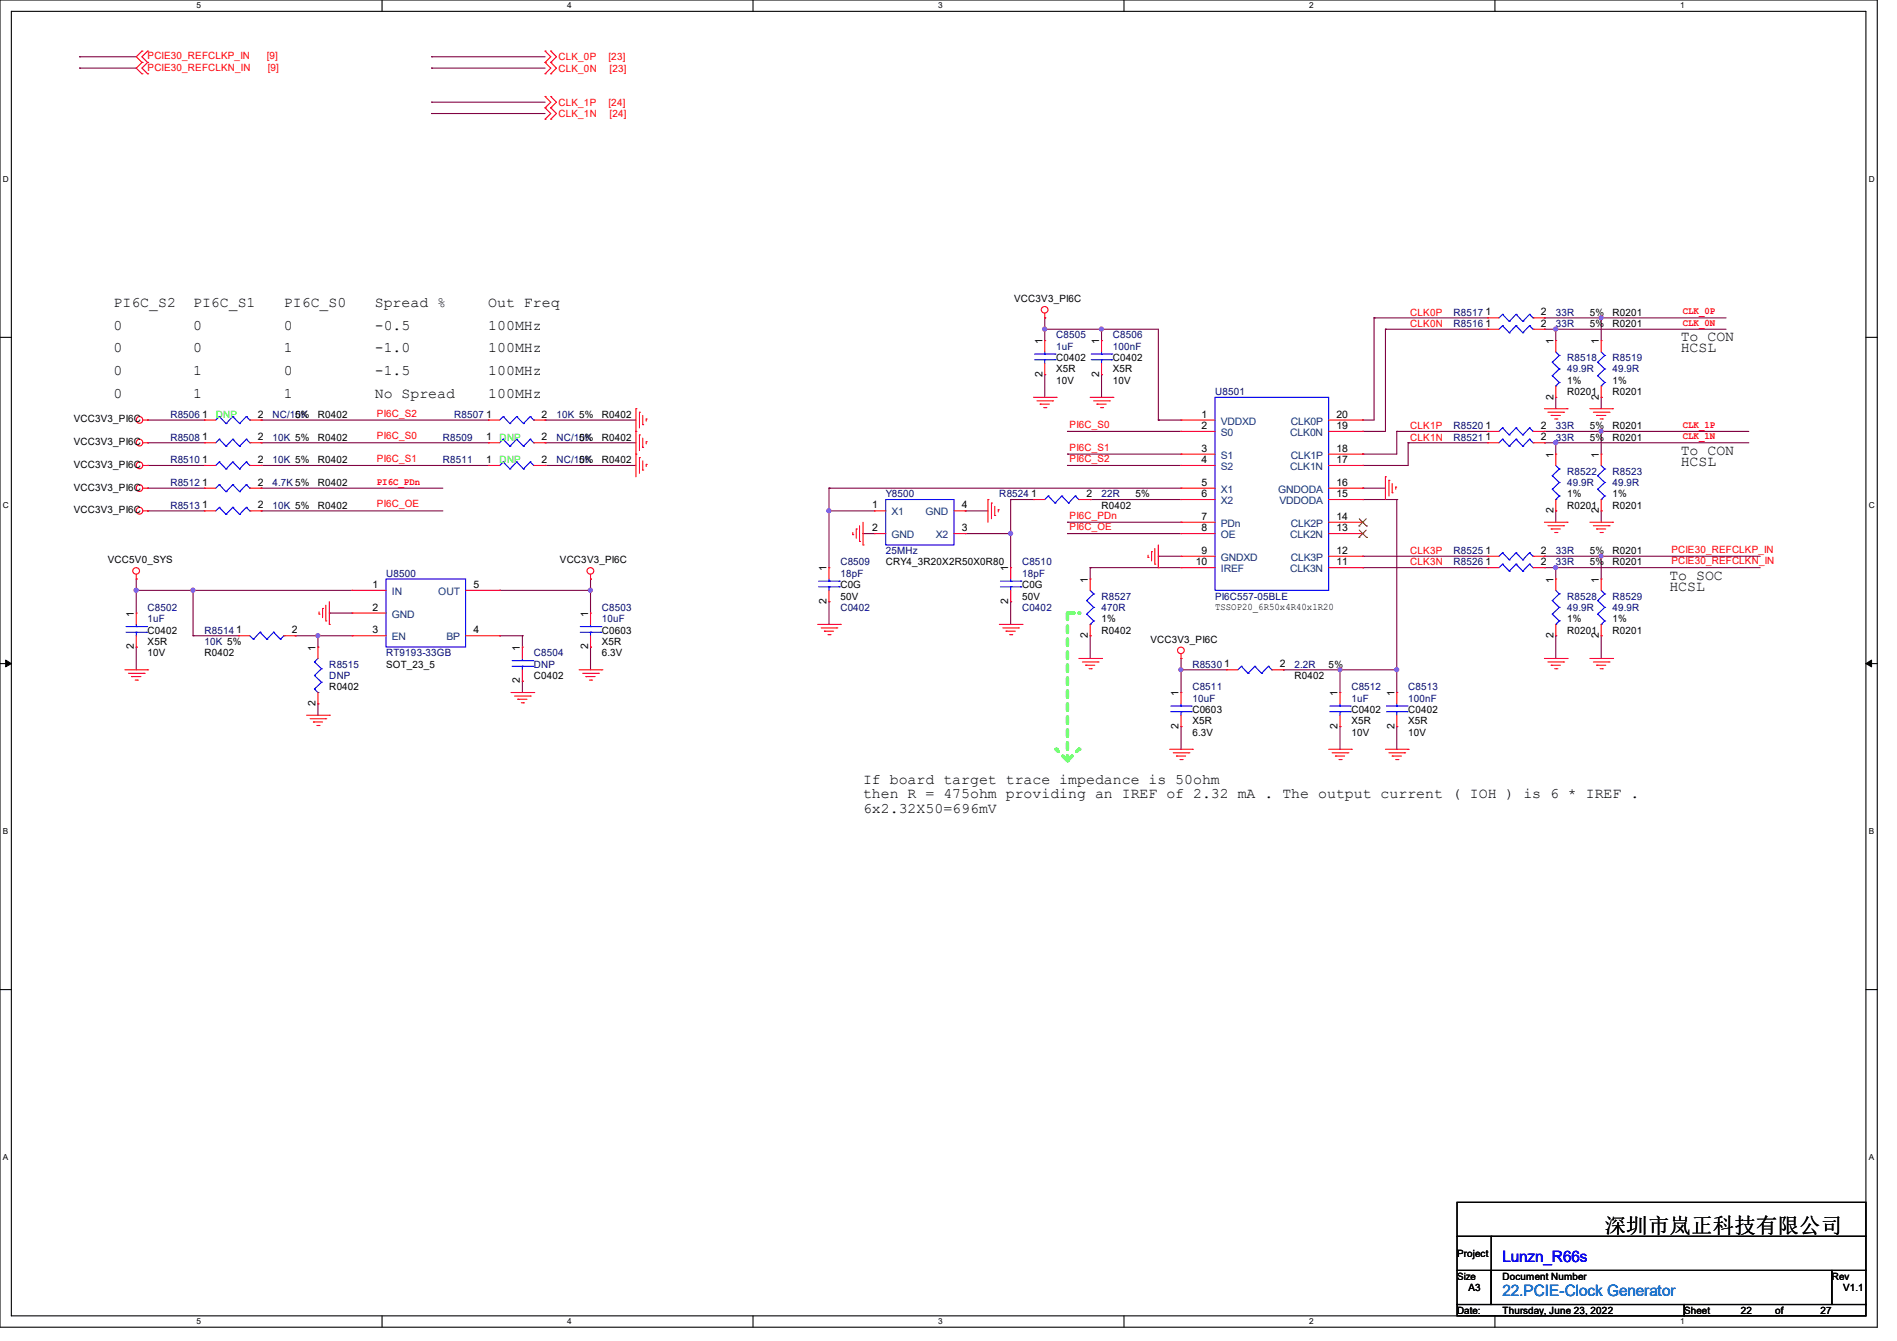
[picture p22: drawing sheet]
<svg xmlns="http://www.w3.org/2000/svg" width="297mm" height="210mm" viewBox="0 0 297 210" stroke-linecap="round" stroke-linejoin="round" font-family="sans-serif">
<defs><g id="words">
<text font-size="3.3" x="251.2" y="193.1">深圳市岚正科技有限公司</text>
<text font-size="2.5" fill="#00f" x="235.2" y="197.7">Lunzn_R66s</text>
<text font-size="2.5" fill="#0080ff" x="235.2" y="203">22.PCIE-Clock Generator</text>
<g font-size="2.3">
<text x="17.8" y="48.1">PI6C_S2</text>
<text x="17.8" y="51.6">0</text>
<text x="30.2" y="48.1">PI6C_S1</text>
<text x="30.2" y="51.6">0</text>
<text x="44.5" y="48.1">PI6C_S0</text>
<text x="44.5" y="51.6">0</text>
<text x="58.7" y="48.1">Spread %</text>
<text x="58.7" y="51.6">-0.5</text>
<text x="76.5" y="48.1">Out Freq</text>
<text x="76.5" y="51.6">100MHz</text>
<text x="263.1" y="53.4">To CON</text>
<text x="17.8" y="55.2">0</text>
<text x="17.8" y="58.8">0</text>
<text x="30.2" y="55.2">0</text>
<text x="30.2" y="58.8">1</text>
<text x="44.5" y="55.2">1</text>
<text x="44.5" y="58.8">0</text>
<text x="58.7" y="55.2">-1.0</text>
<text x="58.7" y="58.8">-1.5</text>
<text x="76.5" y="55.2">100MHz</text>
<text x="76.5" y="58.8">100MHz</text>
<text x="263.1" y="55.2">HCSL</text>
<text x="17.8" y="62.3">0</text>
<text x="30.2" y="62.3">1</text>
<text x="44.5" y="62.3">1</text>
<text x="58.7" y="62.3">No Spread</text>
<text x="76.5" y="62.3">100MHz</text>
<text x="263.1" y="71.2">To CON</text>
<text x="263.1" y="73">HCSL</text>
<text x="261.4" y="92.5">HCSL</text>
<text x="261.4" y="90.8">To SOC</text>
<text x="135.1" y="122.8">If board target trace impedance is 50ohm</text>
<text x="135.1" y="125.1">then R = 475ohm providing an IREF of 2.32 mA . The output current ( IOH ) is 6 * IREF .</text>
<text x="135.1" y="127.3">6x2.32X50=696mV</text>
</g>
<g font-size="1.6" fill="#f00">
<text x="23.1" y="9.3">PCIE30_REFCLKP_IN</text>
<text x="23.1" y="11">PCIE30_REFCLKN_IN</text>
<text x="41.8" y="9.3">[9]</text>
<text x="42" y="11">[9]</text>
<text x="87.5" y="9.4">CLK_0P</text>
<text x="87.5" y="11.2">CLK_0N</text>
<text x="95.3" y="9.4">[23]</text>
<text x="95.5" y="11.2">[23]</text>
<text x="87.5" y="16.6">CLK_1P</text>
<text x="95.3" y="16.6">[24]</text>
<text x="87.5" y="18.3">CLK_1N</text>
<text x="95.5" y="18.3">[24]</text>
<text x="220.8" y="49.4">CLK0P</text>
<text x="220.8" y="51.2">CLK0N</text>
<text x="263.5" y="49.2">CLK_0P</text>
<text x="263.5" y="51">CLK_0N</text>
<text x="59" y="65.2">PI6C_S2</text>
<text x="59" y="68.8">PI6C_S0</text>
<text x="167.5" y="67">PI6C_S0</text>
<text x="167.5" y="70.6">PI6C_S1</text>
<text x="220.8" y="67.2">CLK1P</text>
<text x="220.8" y="69">CLK1N</text>
<text x="263.5" y="68.8">CLK_1N</text>
<text x="263.5" y="67">CLK_1P</text>
<text x="59" y="75.9">PI6C_PDn</text>
<text x="59" y="72.3">PI6C_S1</text>
<text x="167.5" y="72.3">PI6C_S2</text>
<text x="59" y="79.5">PI6C_OE</text>
<text x="167.5" y="81.2">PI6C_PDn</text>
<text x="167.5" y="83">PI6C_OE</text>
<text x="220.8" y="88.6">CLK3N</text>
<text x="220.8" y="86.8">CLK3P</text>
<text x="261.7" y="88.3">PCIE30_REFCLKN_IN</text>
<text x="261.7" y="86.6">PCIE30_REFCLKP_IN</text>
</g>
<g font-size="1.6">
<text x="158.8" y="47.3">VCC3V3_PI6C</text>
<text x="163.2" y="53.9" transform="rotate(-90 163.2 53.9)">1</text>
<text x="172.1" y="53.9" transform="rotate(-90 172.1 53.9)">1</text>
<text x="232.6" y="49.4">1</text>
<text x="232.6" y="51.2">1</text>
<text x="241.3" y="49.4">2</text>
<text x="241.3" y="51.2">2</text>
<text x="243.2" y="53.9" transform="rotate(-90 243.2 53.9)">1</text>
<text x="248.9" y="49.4">5%</text>
<text x="248.9" y="51.2">5%</text>
<text x="250.3" y="53.9" transform="rotate(-90 250.3 53.9)">1</text>
<text x="252.5" y="49.4">R0201</text>
<text x="252.5" y="51.2">R0201</text>
<text x="163.2" y="59" transform="rotate(-90 163.2 59)">2</text>
<text x="165.4" y="56.6">C0402</text>
<text x="165.4" y="58.3">X5R</text>
<text x="172.1" y="59" transform="rotate(-90 172.1 59)">2</text>
<text x="174.2" y="56.6">C0402</text>
<text x="174.2" y="58.3">X5R</text>
<text x="31.7" y="65.4">1</text>
<text x="40.3" y="65.4">2</text>
<text x="46.2" y="65.4">5%</text>
<text x="49.8" y="65.4">R0402</text>
<text x="76.1" y="65.4">1</text>
<text x="84.8" y="65.4">2</text>
<text x="94.2" y="65.4">R0402</text>
<text x="165.4" y="60.1">10V</text>
<text x="174.2" y="60.1">10V</text>
<text x="188.1" y="65.4">1</text>
<text x="209.3" y="65.4">20</text>
<text x="243.2" y="62.6" transform="rotate(-90 243.2 62.6)">2</text>
<text x="245.4" y="61.9">R0201</text>
<text x="245.4" y="60.1">1%</text>
<text x="250.3" y="62.6" transform="rotate(-90 250.3 62.6)">2</text>
<text x="252.5" y="61.9">R0201</text>
<text x="252.5" y="60.1">1%</text>
<text x="11.6" y="69.7">VCC3V3_PI6C</text>
<text x="11.6" y="66.2">VCC3V3_PI6C</text>
<text x="31.7" y="69">1</text>
<text x="40.3" y="69">2</text>
<text x="49.8" y="69">R0402</text>
<text x="76.1" y="69">1</text>
<text x="84.8" y="69">2</text>
<text x="90.7" y="69">5%</text>
<text x="94.2" y="69">R0402</text>
<text x="188.1" y="67.2">2</text>
<text x="188.1" y="70.7">3</text>
<text x="209.3" y="70.7">18</text>
<text x="209.3" y="67.2">19</text>
<text x="232.6" y="67.2">1</text>
<text x="232.6" y="69">1</text>
<text x="241.3" y="67.2">2</text>
<text x="241.3" y="69">2</text>
<text x="243.2" y="71.7" transform="rotate(-90 243.2 71.7)">1</text>
<text x="248.9" y="67.2">5%</text>
<text x="248.9" y="69">5%</text>
<text x="250.3" y="71.7" transform="rotate(-90 250.3 71.7)">1</text>
<text x="252.5" y="67.2">R0201</text>
<text x="252.5" y="69">R0201</text>
<text x="11.6" y="73.3">VCC3V3_PI6C</text>
<text x="11.6" y="76.8">VCC3V3_PI6C</text>
<text x="31.7" y="76.1">1</text>
<text x="31.7" y="72.5">1</text>
<text x="40.3" y="76.1">2</text>
<text x="40.3" y="72.5">2</text>
<text x="49.8" y="76.1">R0402</text>
<text x="49.8" y="72.6">R0402</text>
<text x="76.1" y="72.5">1</text>
<text x="84.8" y="72.5">2</text>
<text x="90.7" y="72.6">5%</text>
<text x="94.2" y="72.6">R0402</text>
<text x="161.5" y="77.9">1</text>
<text x="170.1" y="77.9">2</text>
<text x="177.8" y="77.9">5%</text>
<text x="188.1" y="72.5">4</text>
<text x="188.1" y="76.1">5</text>
<text x="188.1" y="77.9">6</text>
<text x="209.3" y="77.9">15</text>
<text x="209.3" y="76.1">16</text>
<text x="209.3" y="72.5">17</text>
<text x="245.4" y="77.9">1%</text>
<text x="252.5" y="77.9">1%</text>
<text x="11.6" y="80.4">VCC3V3_PI6C</text>
<text x="31.7" y="79.6">1</text>
<text x="40.3" y="79.6">2</text>
<text x="49.8" y="79.7">R0402</text>
<text x="136.6" y="79.6">1</text>
<text x="136.6" y="83.2">2</text>
<text x="150.6" y="83.2">3</text>
<text x="150.6" y="79.6">4</text>
<text x="172.5" y="79.7">R0402</text>
<text x="188.1" y="81.4">7</text>
<text x="188.1" y="83.2">8</text>
<text x="209.3" y="83.2">13</text>
<text x="209.3" y="81.4">14</text>
<text x="243.2" y="80.3" transform="rotate(-90 243.2 80.3)">2</text>
<text x="245.4" y="79.7">R0201</text>
<text x="250.3" y="80.3" transform="rotate(-90 250.3 80.3)">2</text>
<text x="252.5" y="79.7">R0201</text>
<text x="16.9" y="88.2">VCC5V0_SYS</text>
<text x="87.7" y="88.2">VCC3V3_PI6C</text>
<text x="129.4" y="89.4" transform="rotate(-90 129.4 89.4)">1</text>
<text x="138.7" y="88.6">CRY4_3R20X2R50X0R80</text>
<text x="157.9" y="89.4" transform="rotate(-90 157.9 89.4)">1</text>
<text x="187.2" y="88.5">10</text>
<text x="188.1" y="86.7">9</text>
<text x="209.3" y="88.5">11</text>
<text x="209.3" y="86.7">12</text>
<text x="232.6" y="86.7">1</text>
<text x="232.6" y="88.5">1</text>
<text x="241.3" y="86.7">2</text>
<text x="241.3" y="88.5">2</text>
<text x="248.9" y="86.8">5%</text>
<text x="248.9" y="88.6">5%</text>
<text x="252.5" y="86.8">R0201</text>
<text x="252.5" y="88.6">R0201</text>
<text x="58.3" y="92.1">1</text>
<text x="58.3" y="95.6">2</text>
<text x="74.1" y="92.1">5</text>
<text x="129.4" y="94.6" transform="rotate(-90 129.4 94.6)">2</text>
<text x="131.6" y="92.1">C0G</text>
<text x="131.6" y="93.9">50V</text>
<text x="157.9" y="94.6" transform="rotate(-90 157.9 94.6)">2</text>
<text x="160" y="92.1">C0G</text>
<text x="160" y="93.9">50V</text>
<text x="170.3" y="91.2" transform="rotate(-90 170.3 91.2)">1</text>
<text x="190.2" y="95.5">TSSOP20_6R50x4R40x1R20</text>
<text x="243.2" y="91.2" transform="rotate(-90 243.2 91.2)">1</text>
<text x="250.3" y="91.2" transform="rotate(-90 250.3 91.2)">1</text>
<text x="21" y="101.7" transform="rotate(-90 21 101.7)">2</text>
<text x="21" y="96.6" transform="rotate(-90 21 96.6)">1</text>
<text x="23.1" y="99.2">C0402</text>
<text x="23.1" y="101">X5R</text>
<text x="37" y="99.2">1</text>
<text x="45.7" y="99.2">2</text>
<text x="49.4" y="101.9" transform="rotate(-90 49.4 101.9)">1</text>
<text x="58.3" y="99.2">3</text>
<text x="74.1" y="99.2">4</text>
<text x="81.4" y="101.9" transform="rotate(-90 81.4 101.9)">1</text>
<text x="92.1" y="101.7" transform="rotate(-90 92.1 101.7)">2</text>
<text x="92.1" y="96.6" transform="rotate(-90 92.1 96.6)">1</text>
<text x="94.2" y="99.2">C0603</text>
<text x="94.2" y="101">X5R</text>
<text x="170.3" y="99.9" transform="rotate(-90 170.3 99.9)">2</text>
<text x="172.5" y="99.2">R0402</text>
<text x="172.5" y="97.4">1%</text>
<text x="180.1" y="100.7">VCC3V3_PI6C</text>
<text x="243.2" y="99.9" transform="rotate(-90 243.2 99.9)">2</text>
<text x="245.4" y="99.2">R0201</text>
<text x="245.4" y="97.4">1%</text>
<text x="250.3" y="99.9" transform="rotate(-90 250.3 99.9)">2</text>
<text x="252.5" y="99.2">R0201</text>
<text x="252.5" y="97.4">1%</text>
<text x="23.1" y="102.8">10V</text>
<text x="32" y="102.8">R0402</text>
<text x="60.5" y="104.6">SOT_23_5</text>
<text x="81.4" y="107" transform="rotate(-90 81.4 107)">2</text>
<text x="83.6" y="106.3">C0402</text>
<text x="94.2" y="102.8">6.3V</text>
<text x="191.7" y="104.5">1</text>
<text x="200.4" y="104.5">2</text>
<text x="202.7" y="106.3">R0402</text>
<text x="208" y="104.6">5%</text>
<text x="49.4" y="110.6" transform="rotate(-90 49.4 110.6)">2</text>
<text x="51.6" y="108.1">R0402</text>
<text x="184.5" y="109" transform="rotate(-90 184.5 109)">1</text>
<text x="186.7" y="111.7">C0603</text>
<text x="186.7" y="113.5">X5R</text>
<text x="209.4" y="109" transform="rotate(-90 209.4 109)">1</text>
<text x="211.6" y="111.7">C0402</text>
<text x="211.6" y="113.5">X5R</text>
<text x="218.3" y="109" transform="rotate(-90 218.3 109)">1</text>
<text x="220.5" y="111.7">C0402</text>
<text x="220.5" y="113.5">X5R</text>
<text x="184.5" y="114.1" transform="rotate(-90 184.5 114.1)">2</text>
<text x="186.7" y="115.2">6.3V</text>
<text x="209.4" y="114.1" transform="rotate(-90 209.4 114.1)">2</text>
<text x="211.6" y="115.2">10V</text>
<text x="218.3" y="114.1" transform="rotate(-90 218.3 114.1)">2</text>
<text x="220.5" y="115.2">10V</text>
<text x="228.1" y="196.8">Project</text>
<text x="228.1" y="200.4">Size</text>
<text x="229.9" y="202.2">A3</text>
<text x="235.2" y="200.4">Document Number</text>
<text x="286.8" y="200.4">Rev</text>
<text x="288.6" y="202.2">V1.1</text>
<text x="228.1" y="205.7">Date:</text>
<text x="235.2" y="205.7">Thursday, June 23, 2022</text>
<text x="263.7" y="205.7">Sheet</text>
<text x="272.6" y="205.7">22</text>
<text x="277.9" y="205.7">of</text>
<text x="285" y="205.7">27</text>
</g>
<g font-size="1.6" fill="#000080">
<text x="165.4" y="53">C8505</text>
<text x="174.2" y="53">C8506</text>
<text x="227.6" y="49.4">R8517</text>
<text x="227.6" y="51.2">R8516</text>
<text x="243.6" y="49.4">33R</text>
<text x="243.6" y="51.2">33R</text>
<text x="165.4" y="54.8">1uF</text>
<text x="174.2" y="54.8">100nF</text>
<text x="245.4" y="56.6">R8518</text>
<text x="245.4" y="58.3">49.9R</text>
<text x="252.5" y="56.6">R8519</text>
<text x="252.5" y="58.3">49.9R</text>
<text x="26.7" y="65.4">R8506</text>
<text x="42.7" y="65.4">NC/10K</text>
<text x="71.1" y="65.4">R8507</text>
<text x="87.1" y="65.4">10K 5%</text>
<text x="190.2" y="61.9">U8501</text>
<text x="26.7" y="69">R8508</text>
<text x="42.7" y="69">10K 5%</text>
<text x="69.3" y="69">R8509</text>
<text x="87.1" y="69">NC/10K</text>
<text x="227.6" y="67.2">R8520</text>
<text x="227.6" y="69">R8521</text>
<text x="243.6" y="67.2">33R</text>
<text x="243.6" y="69">33R</text>
<text x="26.7" y="76.1">R8512</text>
<text x="26.7" y="72.6">R8510</text>
<text x="42.7" y="76.1">4.7K 5%</text>
<text x="42.7" y="72.6">10K 5%</text>
<text x="69.3" y="72.6">R8511</text>
<text x="87.1" y="72.6">NC/10K</text>
<text x="138.7" y="77.9">Y8500</text>
<text x="156.5" y="77.9">R8524</text>
<text x="172.5" y="77.9">22R</text>
<text x="245.4" y="74.3">R8522</text>
<text x="245.4" y="76.1">49.9R</text>
<text x="252.5" y="74.3">R8523</text>
<text x="252.5" y="76.1">49.9R</text>
<text x="26.7" y="79.7">R8513</text>
<text x="42.7" y="79.7">10K 5%</text>
<text x="131.6" y="88.6">C8509</text>
<text x="138.7" y="86.8">25MHz</text>
<text x="160" y="88.6">C8510</text>
<text x="227.6" y="86.8">R8525</text>
<text x="227.6" y="88.6">R8526</text>
<text x="243.6" y="86.8">33R</text>
<text x="243.6" y="88.6">33R</text>
<text x="23.1" y="95.7">C8502</text>
<text x="60.5" y="90.3">U8500</text>
<text x="94.2" y="95.7">C8503</text>
<text x="131.6" y="90.3">18pF</text>
<text x="131.6" y="95.7">C0402</text>
<text x="160" y="90.3">18pF</text>
<text x="160" y="95.7">C0402</text>
<text x="172.5" y="93.9">R8527</text>
<text x="172.5" y="95.7">470R</text>
<text x="190.2" y="93.9">PI6C557-05BLE</text>
<text x="245.4" y="93.9">R8528</text>
<text x="245.4" y="95.7">49.9R</text>
<text x="252.5" y="93.9">R8529</text>
<text x="252.5" y="95.7">49.9R</text>
<text x="23.1" y="97.4">1uF</text>
<text x="32" y="99.2">R8514</text>
<text x="32" y="101">10K 5%</text>
<text x="94.2" y="97.4">10uF</text>
<text x="51.6" y="104.6">R8515</text>
<text x="51.6" y="106.3">DNP</text>
<text x="60.5" y="102.8">RT9193-33GB</text>
<text x="83.6" y="102.8">C8504</text>
<text x="83.6" y="104.6">DNP</text>
<text x="186.7" y="104.6">R8530</text>
<text x="202.7" y="104.6">2.2R</text>
<text x="186.7" y="108.1">C8511</text>
<text x="186.7" y="109.9">10uF</text>
<text x="211.6" y="108.1">C8512</text>
<text x="211.6" y="109.9">1uF</text>
<text x="220.5" y="108.1">C8513</text>
<text x="220.5" y="109.9">100nF</text>
</g>
<g font-size="1.6" fill="#0f0">
<text x="33.8" y="65.4">DNP</text>
<text x="78.2" y="69">DNP</text>
<text x="78.2" y="72.6">DNP</text>
</g>
<g font-size="1.6" fill="#004080">
<text x="191.1" y="66.5">VDDXD</text>
<text x="191.1" y="68.3">S0</text>
<text x="191.1" y="71.8">S1</text>
<text x="202" y="68.3">CLK0N</text>
<text x="202.1" y="71.8">CLK1P</text>
<text x="202.1" y="66.5">CLK0P</text>
<text x="191.1" y="73.6">S2</text>
<text x="191.1" y="77.2">X1</text>
<text x="200.1" y="77.2">GNDODA</text>
<text x="202" y="73.6">CLK1N</text>
<text x="139.6" y="80.7">X1</text>
<text x="144.9" y="80.7">GND</text>
<text x="191.1" y="79">X2</text>
<text x="191.1" y="82.5">PDn</text>
<text x="200.3" y="79">VDDODA</text>
<text x="202.1" y="82.5">CLK2P</text>
<text x="139.6" y="84.3">GND</text>
<text x="146.5" y="84.3">X2</text>
<text x="191.1" y="84.3">OE</text>
<text x="191.1" y="87.8">GNDXD</text>
<text x="191.1" y="89.6">IREF</text>
<text x="202" y="89.6">CLK3N</text>
<text x="202" y="84.3">CLK2N</text>
<text x="202.1" y="87.8">CLK3P</text>
<text x="61.3" y="93.2">IN</text>
<text x="68.6" y="93.2">OUT</text>
<text x="61.3" y="96.7">GND</text>
<text x="61.3" y="100.3">EN</text>
<text x="69.9" y="100.3">BP</text>
</g>
<g font-size="1.3">
<text x="30.8" y="1.3">5</text>
<text x="88.8" y="1.3">4</text>
<text x="146.9" y="1.3">3</text>
<text x="205" y="1.3">2</text>
<text x="263.1" y="1.3">1</text>
<text x=".5" y="28.4">D</text>
<text x="292.6" y="28.4">D</text>
<text x=".5" y="79.5">C</text>
<text x="292.6" y="79.5">C</text>
<text x=".5" y="130.6">B</text>
<text x="292.6" y="130.6">B</text>
<text x=".5" y="181.7">A</text>
<text x="292.6" y="181.7">A</text>
<text x="30.8" y="207.4">5</text>
<text x="88.8" y="207.4">4</text>
<text x="146.9" y="207.4">3</text>
<text x="205" y="207.4">2</text>
<text x="263.1" y="207.4">1</text>
</g>
</g></defs>
<path d="M0 0h293.9v207.9h-293.9zM1.8 1.8h290.3v204.3h-290.3z" fill="none" stroke="#000" stroke-width=".17"/>
<g fill="#fff">
<path d="M30.8 .2h.7v1.4h-.7z"/>
<path d="M30.8 206.2h.7v1.4h-.7z"/>
</g>
<path d="M59.8 0v1.8M59.8 206.1v1.8" fill="none" stroke="#000" stroke-width=".17"/>
<g fill="#fff">
<path d="M88.8 .2h.7v1.4h-.7z"/>
<path d="M88.8 206.2h.7v1.4h-.7z"/>
</g>
<path d="M117.9 0v1.8M117.9 206.1v1.8" fill="none" stroke="#000" stroke-width=".17"/>
<g fill="#fff">
<path d="M146.9 .2h.7v1.4h-.7z"/>
<path d="M146.9 206.2h.7v1.4h-.7z"/>
</g>
<path d="M176 0v1.8M176 206.1v1.8" fill="none" stroke="#000" stroke-width=".17"/>
<g fill="#fff">
<path d="M205 .2h.7v1.4h-.7z"/>
<path d="M205 206.2h.7v1.4h-.7z"/>
</g>
<path d="M234.1 0v1.8M234.1 206.1v1.8" fill="none" stroke="#000" stroke-width=".17"/>
<g fill="#fff">
<path d="M263.1 .2h.6v1.4h-.6z"/>
<path d="M263.1 206.2h.6v1.4h-.6z"/>
<path d="M.5 27.3h.9v1.4h-.9z"/>
<path d="M292.6 27.3h.9v1.4h-.9z"/>
<path d="M.5 78.4h.9v1.4h-.9z"/>
<path d="M292.6 78.4h.9v1.4h-.9z"/>
</g>
<path d="M0 52.8h1.8M292.1 52.8h1.8" fill="none" stroke="#000" stroke-width=".17"/>
<g fill="#fff">
<path d="M.5 129.5h.8v1.4h-.8z"/>
<path d="M292.6 129.5h.8v1.4h-.8z"/>
</g>
<path d="M0 103.9h1.8M292.1 103.9h1.8" fill="none" stroke="#000" stroke-width=".17"/>
<path d="M.9 103.4l.9 .5-.9 .5zM292.1 103.9l.9-.5v1z" fill="#000" stroke="#000" stroke-width=".16"/>
<g fill="#fff">
<path d="M.5 180.5h.8v1.4h-.8z"/>
<path d="M292.6 180.5h.8v1.4h-.8z"/>
</g>
<path d="M0 155h1.8M292.1 155h1.8" fill="none" stroke="#000" stroke-width=".17"/>
<path d="M167.1 96h1.8" fill="none" stroke="#0f0" stroke-width=".51" stroke-dasharray="1 1"/>
<circle cx="168.9" cy="96" r=".25" fill="#0f0" stroke-dasharray="1 1"/>
<path d="M167.1 96v23.1" fill="none" stroke="#0f0" stroke-width=".51" stroke-dasharray="1 1"/>
<circle cx="167.1" cy="119.1" r=".25" fill="#0f0" stroke-dasharray="1 1"/>
<path d="M167.1 119.1l1.8-1.8" fill="none" stroke="#0f0" stroke-width=".51" stroke-dasharray="1 1"/>
<circle cx="168.9" cy="117.3" r=".25" fill="#0f0" stroke-dasharray="1 1"/>
<path d="M167.1 119.1l-1.7-1.8" fill="none" stroke="#0f0" stroke-width=".51" stroke-dasharray="1 1"/>
<circle cx="165.4" cy="117.3" r=".25" fill="#0f0" stroke-dasharray="1 1"/>
<g fill="none" stroke="#800040" stroke-width=".17">
<path d="M12.4 8.9h.1M12.4 10.7h.1M12.4 8.9h8.9M12.4 10.7h8.9M67.6 8.9h.1M67.6 10.7h.1M67.6 16h.1M67.6 17.8h.1M67.6 8.9h17.7M67.6 10.7h17.7M67.6 16h17.7M67.6 17.8h17.7"/>
<path d="M163.6 58.7h.1M163.6 49.8h.1M163.6 51.6h.1M163.6 51.6h17.8v14.2M163.6 49.8v3.5M163.6 58.7v3.5M172.5 51.6h.1M172.5 58.7h.1M172.5 51.6v1.7M172.5 58.7v3.5M215.1 49.8h.1M215.1 49.8h17.8"/>
<path d="M215.1 49.8v16h-1.7M216.9 51.6h.1M216.9 51.6v16h-3.5M216.9 51.6h16M241.8 51.6h.1M241.8 49.8h.1M241.8 49.8h28.5M241.8 51.6h28.5M243.6 51.6h.1M243.6 51.6v1.7M250.7 49.8h.1M250.7 49.8v3.5"/>
<path d="M23.1 69.3h.1M23.1 72.9h.1M23.1 76.5h.1M23.1 65.8h.1M23.1 72.9h8.9M23.1 76.5h8.9M23.1 65.8h8.9M23.1 69.3h8.9M40.9 76.5h.1M40.9 69.3h.1M40.9 72.9h.1M40.9 65.8h.1"/>
<path d="M40.9 72.9h35.6M40.9 76.5h28.4M40.9 65.8h35.6M40.9 69.3h35.6M85.3 69.3h.1M85.3 72.9h.1M85.3 65.8h.1M85.3 72.9h14.3M85.3 65.8h14.3M85.3 69.3h14.3M129.8 76.5h.1M129.8 76.5v12.4"/>
<path d="M129.8 76.5h55.1M158.2 78.2h.1M158.2 78.2v10.7M158.2 78.2h3.6M167.1 67.6h.1M167.1 71.1h.1M167.1 72.9h.1M167.1 67.6h17.8M167.1 71.1h17.8M167.1 72.9h17.8M170.7 78.2h.1M170.7 78.2h14.2"/>
<path d="M181.4 65.8h.1M181.4 65.8h3.5M213.4 78.2h.1M213.4 76.5h.1M213.4 67.6h.1M213.4 65.8h.1M213.4 71.1h.1M213.4 72.9h.1M213.4 76.5h3.5M213.4 78.2h5.3M218.7 78.2h.1M218.7 67.6h.1"/>
<path d="M218.7 67.6h14.2M218.7 67.6v3.5h-5.3M218.7 78.2v30.3M220.5 69.3h.1M220.5 69.3v3.6h-7.1M220.5 69.3h12.4M241.8 69.3h.1M241.8 67.6h.1M241.8 67.6h32M241.8 69.3h32M243.6 69.3h.1M243.6 62.2h.1"/>
<path d="M243.6 62.2v1.8M243.6 69.3v1.8M250.7 67.6h.1M250.7 62.2h.1M250.7 62.2v1.8M250.7 67.6v3.5M21.3 92.5h.1M21.3 90.7h.1M21.3 92.5h33.8M21.3 90.7v5.3M23.1 80h.1M23.1 80h8.9"/>
<path d="M30.2 92.5h.1M30.2 99.6h.1M30.2 99.6h7.1M30.2 92.5v7.1M40.9 80h.1M40.9 80h28.4M46.2 99.6h.1M46.2 99.6h8.9M49.8 99.6h.1M49.8 99.6v1.7M51.6 96h.1M51.6 96h3.5"/>
<path d="M78.2 99.6h.1M78.2 92.5h.1M78.2 99.6h3.6M78.2 92.5h14.3M81.8 99.6h.1M81.8 99.6v1.7M92.5 92.5h.1M92.5 90.7h.1M92.5 90.7v5.3M129.8 80h.1M129.8 94.2h.1M129.8 94.2v3.6"/>
<path d="M129.8 80h7.1M135.1 83.6h.1M135.1 83.6h1.8M151.1 80h.1M151.1 83.6h.1M151.1 80h3.6M151.1 83.6h7.1M158.2 94.2h.1M158.2 83.6h.1M158.2 94.2v3.6M167.1 81.8h.1M167.1 83.6h.1"/>
<path d="M167.1 83.6h17.8M167.1 81.8h17.8M170.7 88.9h.1M170.7 99.6h.1M170.7 88.9h14.2M170.7 88.9v1.8M170.7 99.6v3.5M181.4 87.1h.1M181.4 87.1h3.5M213.4 88.9h.1M213.4 87.1h.1M213.4 88.9h19.5"/>
<path d="M213.4 87.1h19.5M241.8 88.9h.1M241.8 87.1h.1M241.8 88.9h33.8M241.8 87.1h33.8M243.6 99.6h.1M243.6 88.9h.1M243.6 80h.1M243.6 80v1.8M243.6 88.9v1.8M243.6 99.6v3.5M250.7 99.6h.1"/>
<path d="M250.7 87.1h.1M250.7 80h.1M250.7 80v1.8M250.7 87.1v3.6M250.7 99.6v3.5M21.3 101.3h.1M21.3 101.3v3.6M49.8 110.2h.1M49.8 110.2v1.8M81.8 106.7h.1M81.8 106.7v1.8M92.5 101.3h.1"/>
<path d="M92.5 101.3v3.6M184.9 113.8h.1M184.9 104.9h.1M184.9 103.1h.1M184.9 103.1v5.4M184.9 113.8v3.5M184.9 104.9h7.1M200.9 104.9h.1M200.9 104.9h17.8M209.8 113.8h.1M209.8 104.9h.1M209.8 104.9v3.6"/>
<path d="M209.8 113.8v3.5M218.7 104.9h.1M218.7 113.8h.1M218.7 113.8v3.5"/>
</g>
<g fill="#f0f" stroke="#f0f" stroke-width=".17">
<circle cx="129.8" cy="80" r=".32"/>
<circle cx="158.2" cy="83.5" r=".32"/>
<circle cx="184.9" cy="104.9" r=".32"/>
<circle cx="218.7" cy="104.9" r=".32"/>
<circle cx="209.8" cy="104.9" r=".32"/>
<circle cx="250.7" cy="49.8" r=".32"/>
<circle cx="243.6" cy="51.5" r=".32"/>
<circle cx="243.6" cy="88.9" r=".32"/>
<circle cx="250.7" cy="87.1" r=".32"/>
<circle cx="243.6" cy="69.3" r=".32"/>
<circle cx="250.7" cy="67.5" r=".32"/>
<circle cx="172.4" cy="51.5" r=".32"/>
<circle cx="163.6" cy="51.5" r=".32"/>
<circle cx="92.4" cy="92.4" r=".32"/>
<circle cx="21.3" cy="92.4" r=".32"/>
<circle cx="49.8" cy="99.5" r=".32"/>
<circle cx="30.2" cy="92.4" r=".32"/>
</g>
<g fill="none" stroke="#f00" stroke-width=".17">
<path d="M22.2 8h.1M22.2 9.8h.1M22.2 11.6h.1M22.2 8l-.9 .9 .9 .9M22.2 9.8l-.9 .9 .9 .9M23.1 9.8h.1M23.1 8h.1M23.1 11.6h.1M23.1 8l-.9 .9 .9 .9M23.1 9.8l-.9 .9 .9 .9M85.3 9.8h.1M85.3 8h.1"/>
<path d="M85.3 11.6h.1M85.3 16.9h.1M85.3 15.1h.1M85.3 18.7h.1M85.3 8l.9 .9-.9 .9M85.3 9.8l.9 .9-.9 .9M85.3 15.1l.9 .9-.9 .9M85.3 16.9l.9 .9-.9 .9M86.2 9.8h.1M86.2 8h.1M86.2 11.6h.1M86.2 16.9h.1"/>
<path d="M86.2 15.1h.1M86.2 18.7h.1M86.2 8l.9 .9-.9 .9M86.2 9.8l.9 .9-.9 .9M86.2 15.1l.9 .9-.9 .9M86.2 16.9l.9 .9-.9 .9M163.6 49.8h.1M163.6 53.3h.1M163.6 58.7h.1M163.6 49.1v.7M163.6 53.3v1.8M163.6 56.9v1.8"/>
<path d="M172.5 53.3h.1M172.5 58.7h.1M172.5 53.3v1.8M172.5 56.9v1.8M232.9 49.8h.1M232.9 51.6h.1M232.9 49.8h1.8M232.9 51.6h1.8M240 49.8h1.8M240 51.6h1.8M241.8 49.8h.1M241.8 51.6h.1"/>
<path d="M243.6 53.3h.1M243.6 53.3v1.8M250.7 53.3h.1M250.7 53.3v1.8M22.4 69.3h.7M22.4 72.9h.7M22.4 76.5h.7M22.4 65.8h.7M23.1 69.3h.1M23.1 72.9h.1M23.1 76.5h.1M23.1 65.8h.1"/>
<path d="M32 76.5h.1M32 69.3h.1M32 72.9h.1M32 65.8h.1M32 69.3h1.8M32 72.9h1.8M32 76.5h1.8M32 65.8h1.8M39.1 69.3h1.8M39.1 72.9h1.8M39.1 76.5h1.8M39.1 65.8h1.8"/>
<path d="M40.9 76.5h.1M40.9 69.3h.1M40.9 72.9h.1M40.9 65.8h.1M76.5 69.3h.1M76.5 72.9h.1M76.5 65.8h.1M76.5 69.3h1.7M76.5 72.9h1.7M76.5 65.8h1.7M83.6 69.3h1.7M83.6 72.9h1.7"/>
<path d="M83.6 65.8h1.7M85.3 69.3h.1M85.3 72.9h.1M85.3 65.8h.1M99.6 67.6h.1M99.6 71.1h.1M99.6 64h.1M99.6 64v10.7M100.1 68.1h.1M100.1 71.7h.1M100.1 64.6h.1M100.1 64.6v2.4"/>
<path d="M100.1 68.1v2.5M100.1 71.7v2.4M100.6 70.1h.1M100.6 73.6h.1M100.6 66.5h.1M100.6 65.1v1.4M100.6 68.6v1.5M100.6 72.2v1.4M101.2 69.2h.1M101.2 72.7h.1M101.2 65.6h.1M101.2 65.6v.4"/>
<path d="M101.2 69.2v.3M101.2 72.7v.4M154.7 78.2h.1M154.7 78.2v3.6M155.2 78.8h.1M155.2 78.8v2.4M155.7 79.3v1.4M156.3 79.8h.1M156.3 79.8v.4M161.8 78.2h.1M161.8 62.2h3.6M161.8 78.2h1.8"/>
<path d="M162.3 62.8h2.5M162.9 63.3h.1M162.9 63.3h1.4M163.4 63.8h.3M163.7 63.8h.1M164.8 62.8h.1M165.4 62.2h.1M168.9 78.2h1.8M170.7 78.2h.1M170.7 62.2h3.5M171.2 62.8h2.5M171.7 63.3h.1"/>
<path d="M171.7 63.3h1.5M172.3 63.8h.3M172.6 63.8h.1M173.7 62.8h.1M174.2 62.2h.1M184.9 65.8h.1M184.9 67.6h.1M184.9 71.1h.1M184.9 72.9h.1M184.9 76.5h.1M184.9 78.2h.1M184.9 72.9h5.3"/>
<path d="M184.9 76.5h5.3M184.9 65.8h5.3M184.9 67.6h5.3M184.9 78.2h5.3M184.9 71.1h5.3M208 72.9h5.4M208 76.5h5.4M208 65.8h5.4M208 67.6h5.4M208 78.2h5.4M208 71.1h5.4M213.4 78.2h.1"/>
<path d="M213.4 76.5h.1M213.4 72.9h.1M213.4 71.1h.1M213.4 67.6h.1M213.4 65.8h.1M216.9 74.7h.1M216.9 74.7v3.5M217.5 75.2h.1M217.5 75.2v2.5M218 77.2h.1M218 75.7v1.5M218.5 76.3h.1"/>
<path d="M218.5 76.3v.3M232.9 67.6h.1M232.9 69.3h.1M232.9 69.3h1.8M232.9 67.6h1.8M240 69.3h1.8M240 67.6h1.8M241.8 67.6h.1M241.8 69.3h.1M241.8 64h3.6M242.4 64.6h2.4M242.9 65.1h.1"/>
<path d="M242.9 65.1h1.4M243.4 65.6h.4M243.6 62.2h.1M243.6 71.1h.1M243.6 60.5v1.7M243.6 71.1v1.8M243.6 78.2v1.8M243.8 65.6h.1M244.8 64.6h.1M245.4 64h.1M248.9 64h3.6M249.5 64.6h2.4"/>
<path d="M250 65.1h.1M250 65.1h1.4M250.5 65.6h.4M250.7 62.2h.1M250.7 71.1h.1M250.7 60.5v1.7M250.7 71.1v1.8M250.7 78.2v1.8M250.9 65.6h.1M251.9 64.6h.1M252.5 64h.1M21.3 90.7h.1"/>
<path d="M21.3 96h.1M21.3 90v.7M21.3 96v1.8M21.3 99.6v1.7M22.4 80h.7M23.1 80h.1M32 80h.1M32 80h1.8M37.3 99.6h.1M37.3 99.6h1.8M39.1 80h1.8M40.9 80h.1"/>
<path d="M44.4 99.6h1.8M46.2 99.6h.1M50 96.2h.1M50 95.8v.4M50.5 95.3h.1M50.5 95.3v1.4M51 97.2h.1M51 94.8v2.4M51.6 97.8h.1M51.6 94.2v3.6M55.1 92.5h.1M55.1 96h.1"/>
<path d="M55.1 99.6h.1M55.1 92.5h5.4M55.1 96h5.4M55.1 99.6h5.4M72.9 92.5h5.3M72.9 99.6h5.3M78.2 99.6h.1M78.2 92.5h.1M92.5 90.7h.1M92.5 96h.1M92.5 90v.7M92.5 96v1.8"/>
<path d="M92.5 99.6v1.7M128 97.8h3.6M128.6 98.3h2.4M129.1 98.8h.1M129.1 98.8h1.4M129.6 99.4h.4M129.8 88.9h.1M129.8 94.2h.1M129.8 88.9v1.8M129.8 92.5v1.7M130 99.4h.1M131 98.3h.1"/>
<path d="M131.6 97.8h.1M133.5 83.7h.1M133.5 83.4v.3M134.1 82.8h.1M134.1 82.8v1.5M134.6 84.8h.1M134.6 82.3v2.5M135.1 85.3h.1M135.1 81.8v3.5M136.9 80h.1M136.9 83.6h.1M136.9 80h1.8"/>
<path d="M136.9 83.6h1.8M149.4 80h1.7M149.4 83.6h1.7M151.1 83.6h.1M151.1 80h.1M155.7 80.7h.1M156.5 97.8h3.5M157 98.3h2.5M157.5 98.8h.1M157.5 98.8h1.5M158.1 99.4h.3M158.2 88.9h.1"/>
<path d="M158.2 94.2h.1M158.2 88.9v1.8M158.2 92.5v1.7M158.4 99.4h.1M159.5 98.3h.1M160 97.8h.1M170.7 90.7h.1M170.7 99.6h.1M170.7 90.7v1.8M170.7 97.8v1.8M179.7 87.3h.1M179.7 87v.3"/>
<path d="M180.3 86.4h.1M180.3 86.4v1.4M180.8 88.3h.1M180.8 85.9v2.4M181.4 88.9h.1M181.4 85.3v3.6M184.9 81.8h.1M184.9 83.6h.1M184.9 87.1h.1M184.9 88.9h.1M184.9 81.8h5.3M184.9 87.1h5.3"/>
<path d="M184.9 83.6h5.3M184.9 88.9h5.3M208 81.8h5.4M208 87.1h5.4M208 83.6h5.4M208 88.9h5.4M213.4 88.9h.1M213.4 87.1h.1M213.4 83.6h.1M213.4 81.8h.1M232.9 87.1h.1M232.9 88.9h.1"/>
<path d="M232.9 87.1h1.8M232.9 88.9h1.8M240 87.1h1.8M240 88.9h1.8M241.8 87.1h.1M241.8 88.9h.1M241.8 81.8h3.6M242.4 82.3h2.4M242.9 82.8h.1M242.9 82.8h1.4M243.4 83.4h.4M243.6 80h.1"/>
<path d="M243.6 90.7h.1M243.6 99.6h.1M243.6 90.7v1.8M243.6 97.8v1.8M243.8 83.4h.1M244.8 82.3h.1M245.4 81.8h.1M248.9 81.8h3.6M249.5 82.3h2.4M250 82.8h.1M250 82.8h1.4M250.5 83.4h.4"/>
<path d="M250.7 90.7h.1M250.7 99.6h.1M250.7 80h.1M250.7 90.7v1.8M250.7 97.8v1.8M250.9 83.4h.1M251.9 82.3h.1M252.5 81.8h.1M19.6 104.9h3.5M20.1 105.5h2.5M20.6 106h.1M20.6 106h1.5"/>
<path d="M21.2 106.5h.3M21.3 101.3h.1M21.5 106.5h.1M22.6 105.5h.1M23.1 104.9h.1M48 112h3.6M48.6 112.6h2.4M49.1 113.1h.1M49.1 113.1h1.4M49.6 113.6h.4M49.8 101.3h.1M49.8 110.2h.1"/>
<path d="M49.8 101.3v1.8M49.8 108.5v1.7M50 113.6h.1M51 112.6h.1M51.6 112h.1M80 108.5h3.6M80.6 109h2.4M81.1 109.5h.1M81.1 109.5h1.4M81.6 110.1h.4M81.8 101.3h.1M81.8 106.7h.1"/>
<path d="M81.8 101.3v1.8M81.8 104.9v1.8M82 110.1h.1M83 109h.1M83.6 108.5h.1M90.7 104.9h3.5M91.2 105.5h2.5M91.7 106h.1M91.7 106h1.5M92.3 106.5h.3M92.5 101.3h.1M92.6 106.5h.1"/>
<path d="M93.7 105.5h.1M94.2 104.9h.1M168.9 103.1h3.6M169.5 103.7h2.4M170 104.2h.1M170 104.2h1.4M170.5 104.7h.4M170.9 104.7h.1M171.9 103.7h.1M172.5 103.1h.1M183.1 117.3h3.6M183.7 117.9h2.4"/>
<path d="M184.2 118.4h.1M184.2 118.4h1.4M184.7 119h.4M184.9 103.1h.1M184.9 108.5h.1M184.9 113.8h.1M184.9 102.4v.7M184.9 108.5v1.7M184.9 112v1.8M185.1 119h.1M186.1 117.9h.1M186.7 117.3h.1"/>
<path d="M192 104.9h.1M192 104.9h1.8M199.1 104.9h1.8M200.9 104.9h.1M208 117.3h3.6M208.6 117.9h2.4M209.1 118.4h.1M209.1 118.4h1.4M209.6 119h.4M209.8 108.5h.1M209.8 113.8h.1M209.8 108.5v1.7"/>
<path d="M209.8 112v1.8M210 119h.1M211 117.9h.1M211.6 117.3h.1M216.9 117.3h3.6M217.5 117.9h2.4M218 118.4h.1M218 118.4h1.4M218.5 119h.4M218.7 108.5h.1M218.7 113.8h.1M218.7 108.5v1.7"/>
<path d="M218.7 112v1.8M218.9 119h.1M219.9 117.9h.1M220.5 117.3h.1M241.8 103.1h3.6M242.4 103.7h2.4M242.9 104.2h.1M242.9 104.2h1.4M243.4 104.7h.4M243.8 104.7h.1M244.8 103.7h.1M245.4 103.1h.1"/>
<path d="M248.9 103.1h3.6M249.5 103.7h2.4M250 104.2h.1M250 104.2h1.4M250.5 104.7h.4M250.9 104.7h.1M251.9 103.7h.1M252.5 103.1h.1"/>
<circle cx="163.6" cy="48.5" r=".52"/>
<circle cx="21.8" cy="69.3" r=".52"/>
<circle cx="21.8" cy="76.4" r=".52"/>
<circle cx="21.8" cy="72.9" r=".52"/>
<circle cx="21.8" cy="80" r=".52"/>
<circle cx="21.8" cy="65.8" r=".52"/>
<circle cx="21.3" cy="89.4" r=".52"/>
<circle cx="92.4" cy="89.4" r=".52"/>
<circle cx="184.9" cy="101.9" r=".52"/>
</g>
<path d="M228.1 188.3h64v5.3h-64zM228.1 193.6h64v5.4h-64zM228.1 199h5.4v5.3h-5.4zM233.5 199h53.3v5.3h-53.3zM233.5 193.6h.1M233.5 193.6v5.4M286.8 199h5.3v5.3h-5.3zM228.1 204.3h35.6v1.8h-35.6zM263.7 204.3h28.4v1.8h-28.4z" fill="none" stroke="#000" stroke-width=".17"/>
<g fill="none" stroke="#00f" stroke-width=".17">
<path d="M162 56.3h3.2M162 55.5h3.2M163.6 55.5h.1M163.6 56.3h.1M163.6 55.1v.4M163.6 56.3v.6M165.2 56.3h.1M165.2 55.5h.1M170.9 56.3h3.2M170.9 55.5h3.2M172.5 55.5h.1M172.5 56.3h.1"/>
<path d="M172.5 55.1v.4M172.5 56.3v.6M174.1 56.3h.1M174.1 55.5h.1M235.2 49.2h.1M235.2 51h.1M235.2 49.2l-.5 .6M235.2 49.2l1.1 1.1M235.2 51l-.5 .6M235.2 51l1.1 1.1M236.3 50.3h.1M236.3 52.1h.1"/>
<path d="M237.4 49.2h.1M237.4 51h.1M237.4 49.2l-1.1 1.1M237.4 49.2l1 1.1M237.4 51l-1.1 1.1M237.4 51l1 1.1M238.4 50.3h.1M238.4 52.1h.1M239.5 49.2h.1M239.5 51h.1M239.5 51l.5 .6M239.5 49.2l-1.1 1.1"/>
<path d="M239.5 49.2l.5 .6M239.5 51l-1.1 1.1M240 49.8h.1M240 51.6h.1M243 56.7h.1M243 58.8h.1M243 56.7l1.1 1.1M243 58.8l1.1 1.1M243.6 55.1l.5 .6M244.1 55.7h.1M244.1 57.8h.1M244.1 59.9h.1"/>
<path d="M244.1 59.9l-.5 .6M244.1 55.7l-1.1 1M244.1 57.8l-1.1 1M250.1 56.7h.1M250.1 58.8h.1M250.1 56.7l1.1 1.1M250.1 58.8l1.1 1.1M250.7 55.1l.5 .6M251.2 55.7h.1M251.2 57.8h.1M251.2 59.9h.1M251.2 55.7l-1.1 1"/>
<path d="M251.2 57.8l-1.1 1M251.2 59.9l-.5 .6M34.3 75.9h.1M34.3 79.5h.1M34.3 68.8h.1M34.3 72.3h.1M34.3 65.2h.1M34.3 75.9l-.5 .6M34.3 75.9l1.1 1.1M34.3 79.5l-.5 .5M34.3 79.5l1.1 1.1M34.3 68.8l-.5 .5"/>
<path d="M34.3 68.8l1.1 1.1M34.3 72.3l-.5 .6M34.3 72.3l1.1 1.1M34.3 65.2l-.5 .6M34.3 65.2l1.1 1.1M35.4 77h.1M35.4 69.9h.1M35.4 73.4h.1M35.4 66.3h.1M36.4 75.9h.1M36.4 79.5h.1M36.4 68.8h.1"/>
<path d="M36.4 72.3h.1M36.4 65.2h.1M36.4 75.9l-1 1.1M36.4 75.9l1.1 1.1M36.4 79.5l-1 1.1M36.4 79.5l1.1 1.1M36.4 68.8l-1 1.1M36.4 68.8l1.1 1.1M36.4 72.3l-1 1.1M36.4 72.3l1.1 1.1M36.4 65.2l-1 1.1M36.4 65.2l1.1 1.1"/>
<path d="M37.5 77h.1M37.5 69.9h.1M37.5 73.4h.1M37.5 66.3h.1M38.6 75.9h.1M38.6 79.5h.1M38.6 68.8h.1M38.6 72.3h.1M38.6 65.2h.1M38.6 75.9l-1.1 1.1M38.6 75.9l.5 .6M38.6 79.5l-1.1 1.1"/>
<path d="M38.6 79.5l.5 .5M38.6 68.8l-1.1 1.1M38.6 68.8l.5 .5M38.6 72.3l-1.1 1.1M38.6 72.3l.5 .6M38.6 65.2l-1.1 1.1M38.6 65.2l.5 .6M39.1 76.5h.1M39.1 69.3h.1M39.1 72.9h.1M39.1 65.8h.1M78.8 68.8h.1"/>
<path d="M78.8 72.3h.1M78.8 65.2h.1M78.8 65.2l-.6 .6M78.8 68.8l-.6 .5M78.8 68.8l1 1.1M78.8 72.3l-.6 .6M78.8 72.3l1 1.1M78.8 65.2l1 1.1M79.8 69.9h.1M79.8 73.4h.1M79.8 66.3h.1M80.9 68.8h.1"/>
<path d="M80.9 72.3h.1M80.9 65.2h.1M80.9 68.8l-1.1 1.1M80.9 68.8l1.1 1.1M80.9 72.3l-1.1 1.1M80.9 72.3l1.1 1.1M80.9 65.2l-1.1 1.1M80.9 65.2l1.1 1.1M82 69.9h.1M82 73.4h.1M82 66.3h.1M83 68.8h.1"/>
<path d="M83 72.3h.1M83 65.2h.1M83 68.8l-1 1.1M83 68.8l.6 .5M83 72.3l-1 1.1M83 72.3l.6 .6M83 65.2l-1 1.1M83 65.2l.6 .6M83.6 69.3h.1M83.6 72.9h.1M83.6 65.8h.1M138.7 78.2h10.7v7.1h-10.7z"/>
<path d="M164.1 77.7h.1M164.1 77.7l-.5 .5M164.1 77.7l1.1 1.1M165.2 78.8h.1M166.2 77.7h.1M166.2 77.7l-1 1.1M166.2 77.7l1.1 1.1M167.3 78.8h.1M168.4 77.7h.1M168.4 77.7l-1.1 1.1M168.4 77.7l.5 .5M168.9 78.2h.1"/>
<path d="M190.2 62.2h17.8v30.3h-17.8zM235.2 67h.1M235.2 68.8h.1M235.2 67l-.5 .6M235.2 67l1.1 1.1M235.2 68.8l-.5 .5M235.2 68.8l1.1 1.1M236.3 68.1h.1M236.3 69.9h.1M237.4 67h.1M237.4 68.8h.1M237.4 67l-1.1 1.1"/>
<path d="M237.4 67l1 1.1M237.4 68.8l-1.1 1.1M237.4 68.8l1 1.1M238.4 68.1h.1M238.4 69.9h.1M239.5 67h.1M239.5 68.8h.1M239.5 67l-1.1 1.1M239.5 67l.5 .6M239.5 68.8l-1.1 1.1M239.5 68.8l.5 .5M240 67.6h.1"/>
<path d="M240 69.3h.1M243 74.5h.1M243 76.6h.1M243 74.5l1.1 1.1M243 76.6l1.1 1.1M243.6 60.5h.1M243.6 78.2h.1M243.6 72.9l.5 .5M244.1 73.4h.1M244.1 75.6h.1M244.1 77.7h.1M244.1 77.7l-.5 .5"/>
<path d="M244.1 73.4l-1.1 1.1M244.1 75.6l-1.1 1M250.1 74.5h.1M250.1 76.6h.1M250.1 74.5l1.1 1.1M250.1 76.6l1.1 1.1M250.7 60.5h.1M250.7 78.2h.1M250.7 72.9l.5 .5M251.2 73.4h.1M251.2 75.6h.1M251.2 77.7h.1"/>
<path d="M251.2 73.4l-1.1 1.1M251.2 75.6l-1.1 1M251.2 77.7l-.5 .5M19.7 99h3.2M19.7 98.1h3.2M21.3 98.1h.1M21.3 99h.1M21.3 97.8v.3M21.3 99v.6M22.9 99h.1M22.9 98.1h.1M35.4 80.6h.1"/>
<path d="M37.5 80.6h.1M39.1 80h.1M39.1 99.6l.6 .5M40.7 99h.1M40.7 99l-1 1.1M40.7 99l1.1 1.1M42.8 99h.1M42.8 99l-1 1.1M42.8 99l1.1 1.1M44.4 99.6h.1M44.4 99.6l-.5 .5M60.5 90.7h12.4v10.6h-12.4z"/>
<path d="M90.8 99h3.3M90.8 98.1h3.3M92.5 98.1h.1M92.5 99h.1M92.5 97.8v.3M92.5 99v.6M94.1 99h.1M94.1 98.1h.1M128.2 91.9h3.2M128.2 91h3.2M129.8 91h.1M129.8 91.9h.1"/>
<path d="M129.8 90.7v.3M129.8 91.9v.6M131.4 91.9h.1M131.4 91h.1M156.6 91.9h3.3M156.6 91h3.3M158.2 91h.1M158.2 91.9h.1M158.2 90.7v.3M158.2 91.9v.6M159.9 91.9h.1M159.9 91h.1"/>
<path d="M170.1 94.1h.1M170.1 96.2h.1M170.1 94.1l1.1 1M170.1 96.2l1.1 1M170.7 97.8h.1M170.7 92.5l.5 .5M171.2 93h.1M171.2 95.1h.1M171.2 97.2h.1M171.2 93l-1.1 1.1M171.2 95.1l-1.1 1.1M171.2 97.2l-.5 .6"/>
<path d="M235.2 86.6h.1M235.2 88.3h.1M235.2 86.6l-.5 .5M235.2 86.6l1.1 1.1M235.2 88.3l-.5 .6M235.2 88.3l1.1 1.2M236.3 87.7h.1M236.3 89.5h.1M237.4 86.6h.1M237.4 88.3h.1M237.4 86.6l-1.1 1.1M237.4 86.6l1 1.1"/>
<path d="M237.4 88.3l-1.1 1.2M237.4 88.3l1 1.2M238.4 87.7h.1M238.4 89.5h.1M239.5 86.6h.1M239.5 88.3h.1M239.5 86.6l-1.1 1.1M239.5 86.6l.5 .5M239.5 88.3l.5 .6M239.5 88.3l-1.1 1.2M240 87.1h.1M240 88.9h.1"/>
<path d="M243 94.1h.1M243 96.2h.1M243 94.1l1.1 1M243 96.2l1.1 1M243.6 97.8h.1M243.6 92.5l.5 .5M244.1 93h.1M244.1 95.1h.1M244.1 97.2h.1M244.1 93l-1.1 1.1M244.1 95.1l-1.1 1.1M244.1 97.2l-.5 .6"/>
<path d="M250.1 94.1h.1M250.1 96.2h.1M250.1 94.1l1.1 1M250.1 96.2l1.1 1M250.7 97.8h.1M250.7 92.5l.5 .5M251.2 93h.1M251.2 95.1h.1M251.2 97.2h.1M251.2 93l-1.1 1.1M251.2 95.1l-1.1 1.1M251.2 97.2l-.5 .6"/>
<path d="M39.7 100.1h.1M41.8 100.1h.1M43.9 100.1h.1M49.2 103.7h.1M49.2 105.8h.1M49.2 107.9h.1M49.2 103.7l1.1 1M49.2 105.8l1.1 1M49.2 107.9l.6 .6M49.8 108.5h.1M49.8 103.1l-.6 .6M50.3 104.7h.1"/>
<path d="M50.3 106.8h.1M50.3 104.7l-1.1 1.1M50.3 106.8l-1.1 1.1M80.2 104.4h3.2M80.2 103.5h3.2M81.8 103.5h.1M81.8 104.4h.1M81.8 103.1v.4M81.8 104.4v.5M83.4 104.4h.1M83.4 103.5h.1M183.3 111.5h3.2"/>
<path d="M183.3 110.6h3.2M184.9 110.6h.1M184.9 111.5h.1M184.9 110.2v.4M184.9 111.5v.5M186.5 111.5h.1M186.5 110.6h.1M194.4 104.4h.1M194.4 104.4l-.6 .5M194.4 104.4l1 1.1M195.4 105.5h.1M196.5 104.4h.1"/>
<path d="M196.5 104.4l-1.1 1.1M196.5 104.4l1 1.1M197.5 105.5h.1M198.6 104.4h.1M198.6 104.4l-1.1 1.1M198.6 104.4l.5 .5M199.1 104.9h.1M208.2 111.5h3.2M208.2 110.6h3.2M209.8 110.6h.1M209.8 111.5h.1M209.8 110.2v.4"/>
<path d="M209.8 111.5v.5M211.4 111.5h.1M211.4 110.6h.1M217.1 111.5h3.2M217.1 110.6h3.2M218.7 110.6h.1M218.7 111.5h.1M218.7 110.2v.4M218.7 111.5v.5M220.3 111.5h.1M220.3 110.6h.1"/>
</g>
<path d="M212.8 84.2h.1M212.8 82.4h.1M212.8 83l1.2 1.2M212.8 81.2l1.2 1.2M213.9 83l-1.1 1.2M213.9 81.2l-1.1 1.2M214 84.2h.1M214 82.4h.1" fill="none" stroke="#804000" stroke-width=".16"/>
<use href="#words"/>
</svg>
